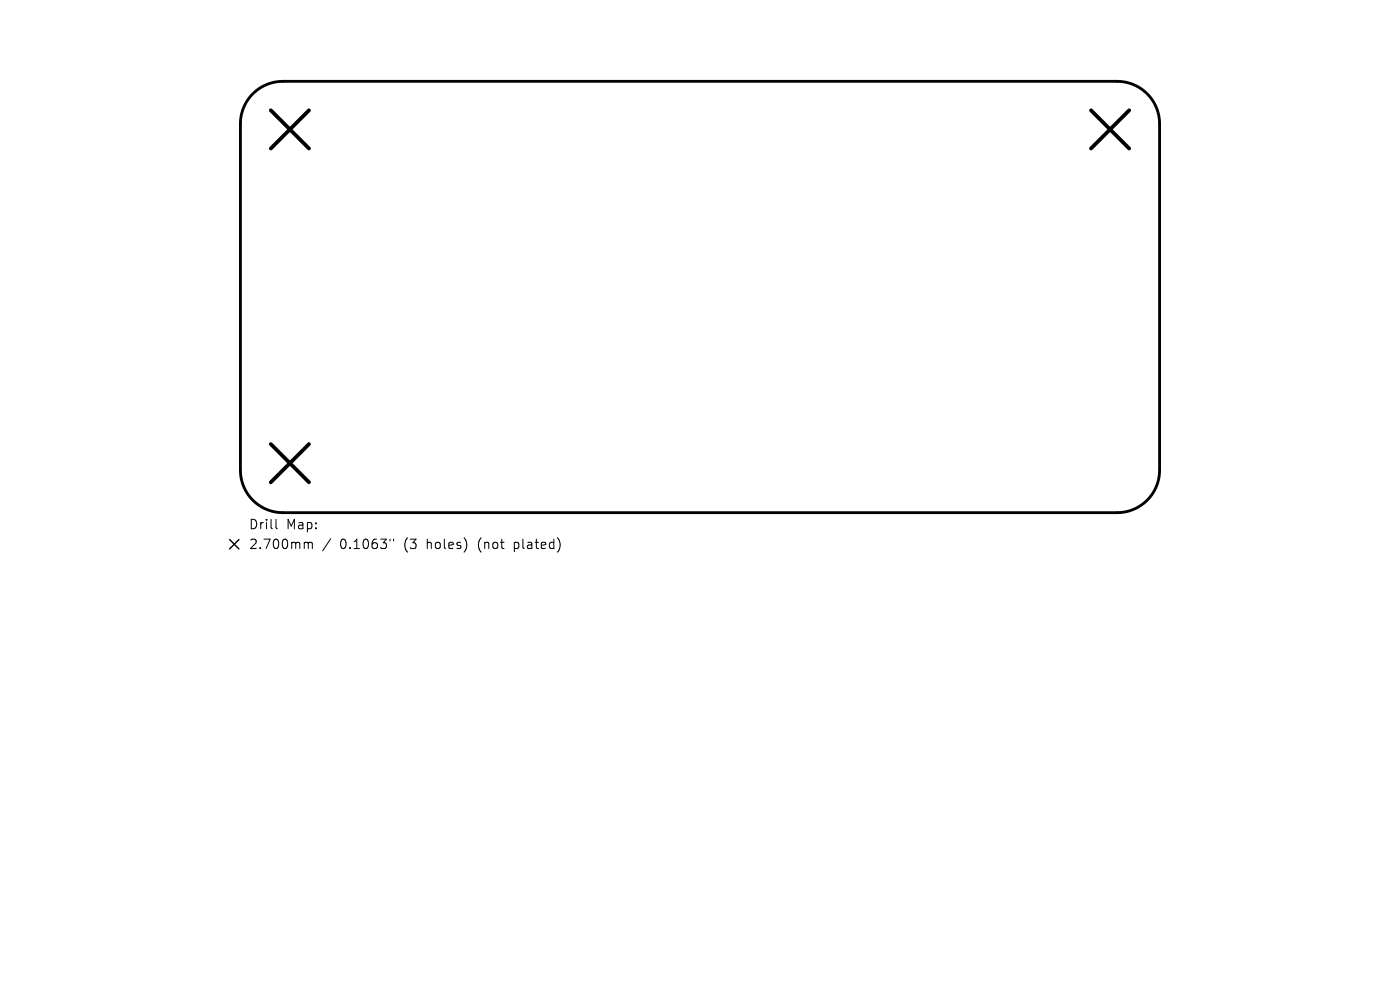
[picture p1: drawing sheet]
<svg xmlns="http://www.w3.org/2000/svg" width="297mm" height="210mm" viewBox="0 0 297 210" stroke-linecap="round" stroke-linejoin="round" font-family="sans-serif">
<defs><g id="words">
<g font-size="2.8">
<text x="52.7" y="112.6">Drill</text>
<text x="60.7" y="112.6">Map:</text>
<text x="52.7" y="116.8">2.700mm</text>
<text x="72.1" y="116.8">0.1063&quot;</text>
<text x="85.9" y="116.8">(3</text>
<text x="90.8" y="116.8">holes)</text>
<text x="101.9" y="116.8">(not</text>
<text x="109.7" y="116.8">plated)</text>
</g>
</g></defs>
<path d="M53.6 19.9a9 9 0 0 1 6.4-2.6h177a9 9 0 0 1 9 9v73.5a9 9 0 0 1-9 9h-177a9 9 0 0 1-9-9v-73.5a9 9 0 0 1 2.6-6.4z" fill="none" stroke="#000" stroke-width=".6"/>
<path d="M57.5 23.4l8.1 8.1M65.6 23.4l-8.1 8.1M231.5 23.4l8.1 8.1M239.6 23.4l-8.1 8.1M57.5 94.2l8.1 8.1M65.6 94.2l-8.1 8.1" fill="none" stroke="#000" stroke-width=".81"/>
<path d="M58.5 110.2v1.7l.3 .3M64.8 115h.3l.3 .3M65.4 115.3l.3-.3 .5 .1 .1 1.3M65.4 115.3v1.1M70.2 114.3l-1.7 2.5M82.7 114.4v.3M83.5 114.4v.3" fill="none" stroke="#000" stroke-width=".21"/>
<path d="M48.7 114.5l2 2M50.7 114.5l-2 2" fill="none" stroke="#000" stroke-width=".3"/>
<use href="#words"/>
</svg>
